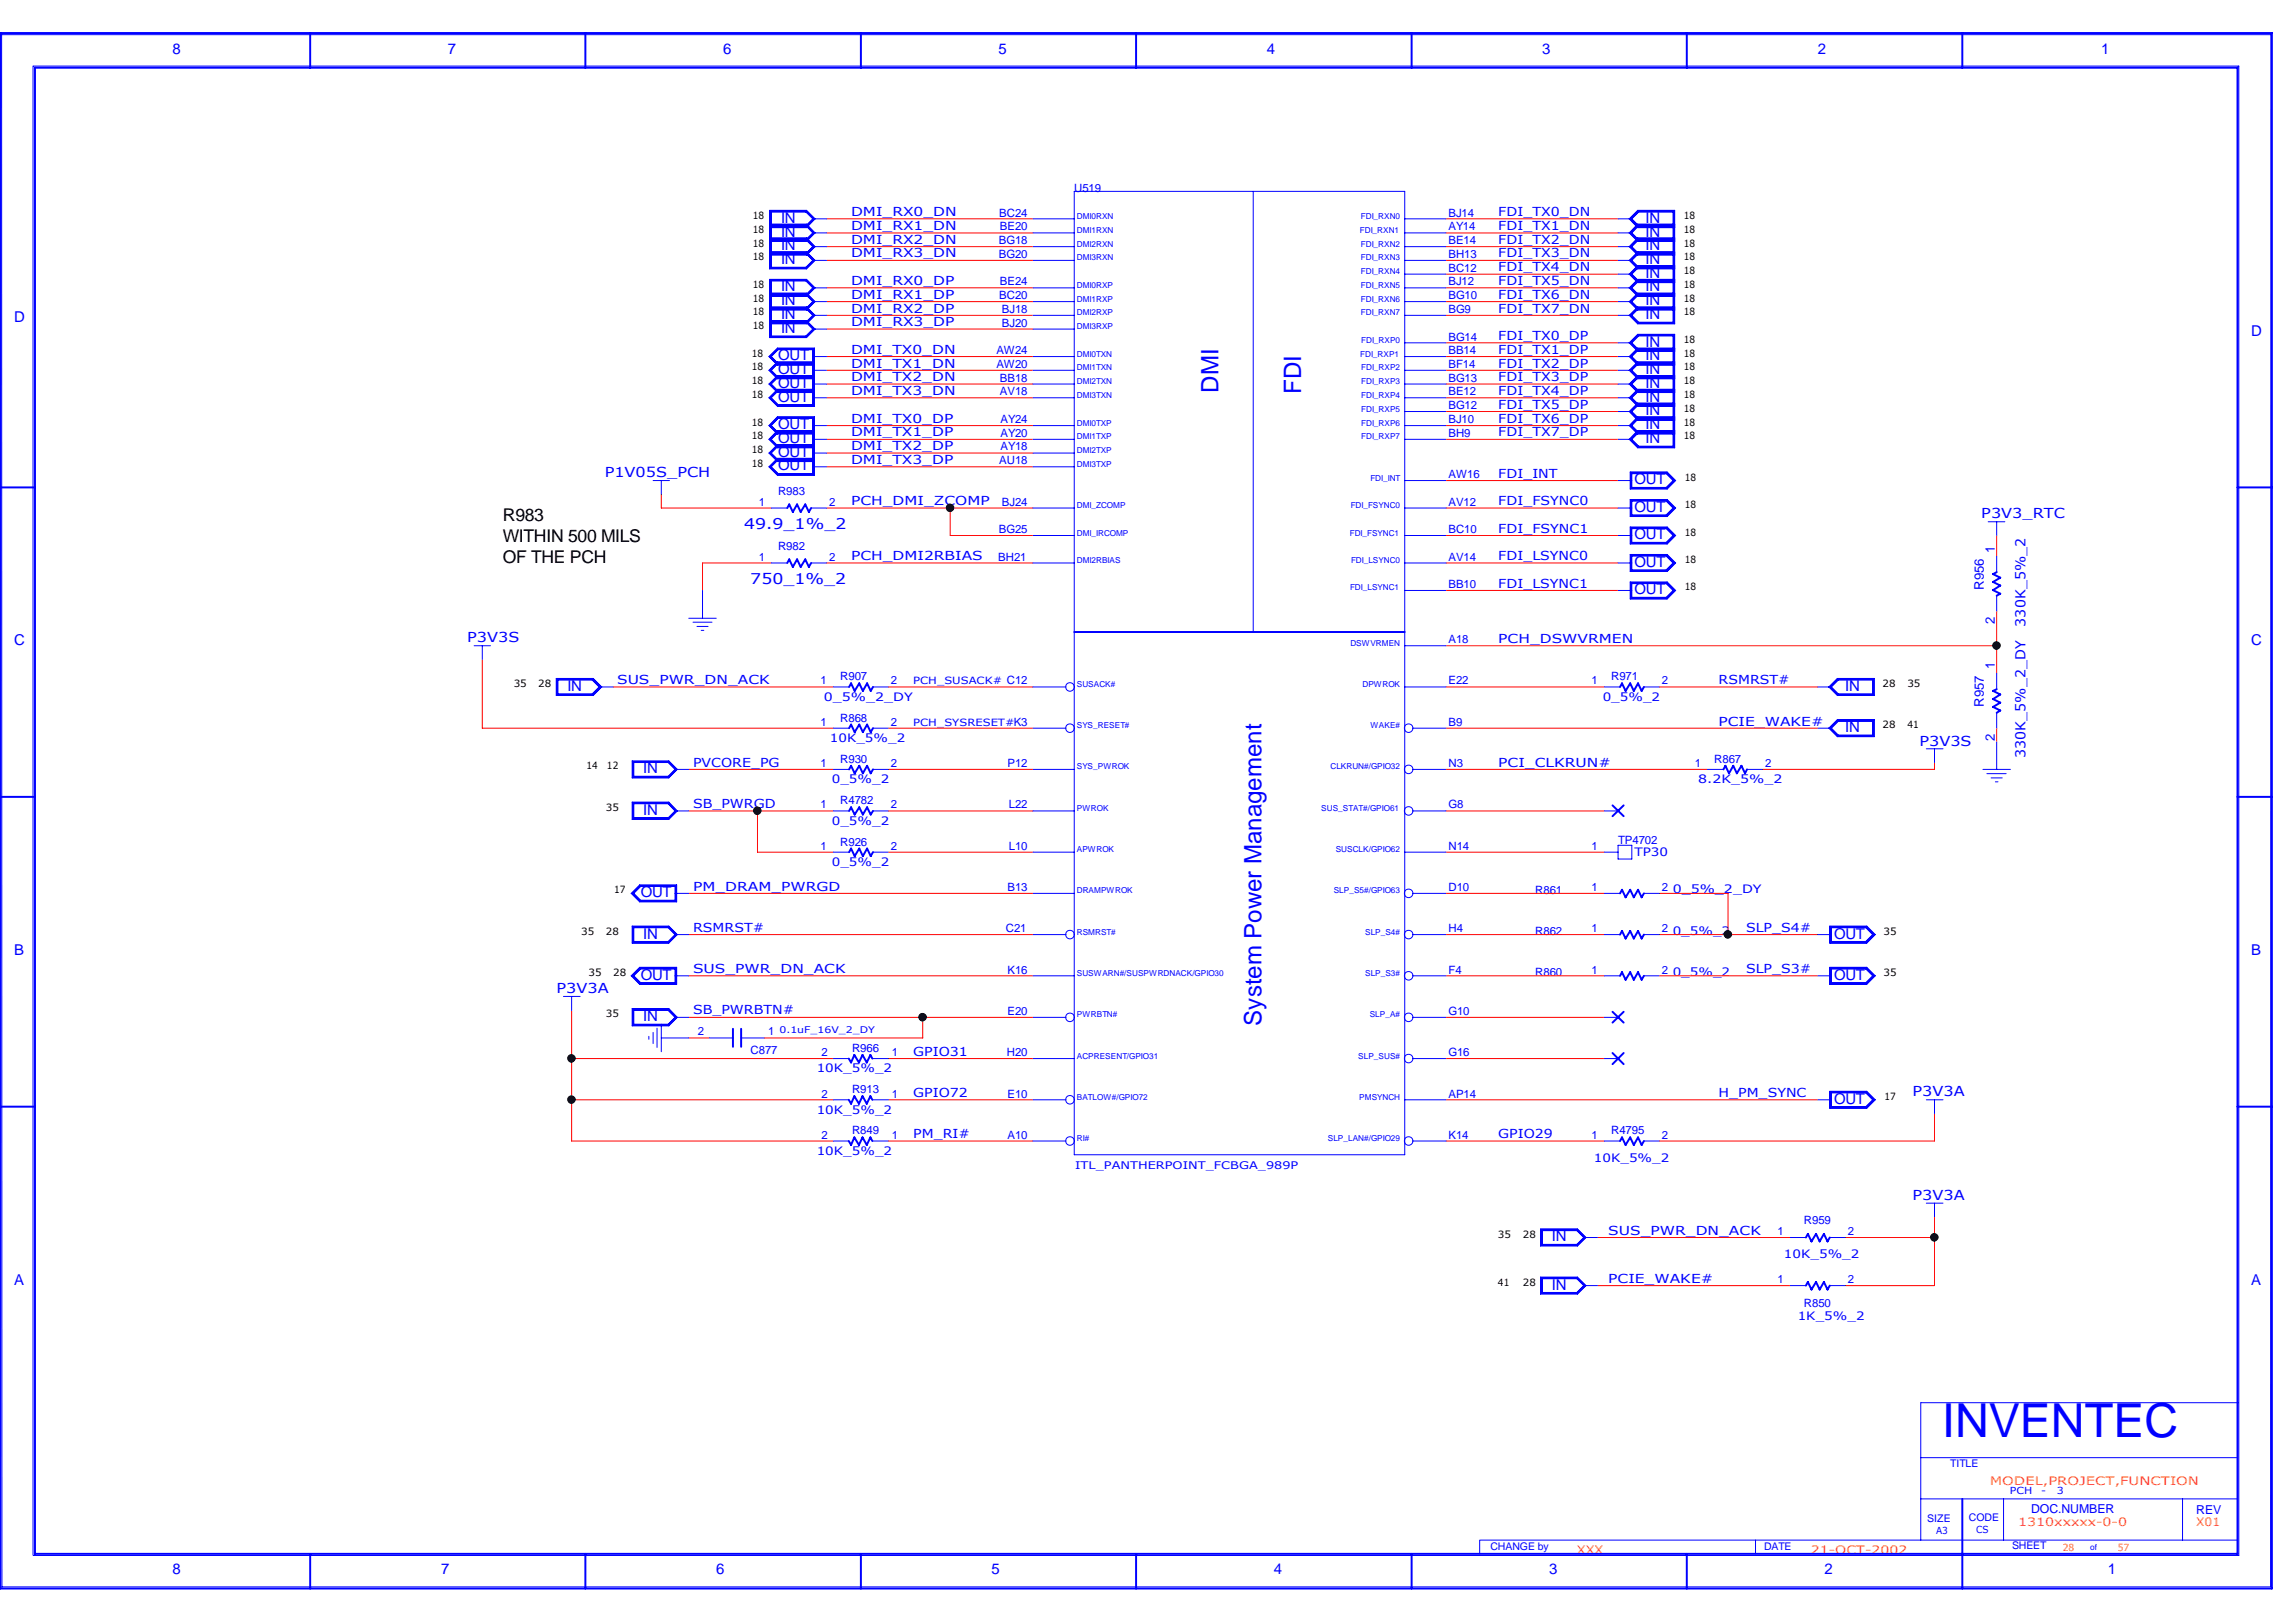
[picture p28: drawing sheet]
<svg xmlns="http://www.w3.org/2000/svg" width="297mm" height="210mm" viewBox="0 0 297 210" stroke-linecap="round" stroke-linejoin="round" font-family="sans-serif">
<defs><g id="words">
<text font-size="6.1" fill="#00f" x="251.2" y="186">INVENTEC</text>
<g font-size="3.1" fill="#00f">
<text x="157.6" y="50.8" transform="rotate(-90 157.6 50.8)">DMI</text>
<text x="168.4" y="51" transform="rotate(-90 168.4 51)">FDI</text>
<text x="163.2" y="132.7" transform="rotate(-90 163.2 132.7)">System Power Management</text>
</g>
<g font-size="2.3">
<text x="65.1" y="70.1">WITHIN 500 MILS</text>
<text x="65.1" y="67.5">R983</text>
<text x="65.1" y="72.8">OF THE PCH</text>
</g>
<g font-size="1.9" fill="#00f">
<text x="22.3" y="6.9">8</text>
<text x="58" y="6.9">7</text>
<text x="93.6" y="6.9">6</text>
<text x="129.2" y="6.9">5</text>
<text x="163.9" y="6.9">4</text>
<text x="199.5" y="6.9">3</text>
<text x="235.2" y="6.9">2</text>
<text x="271.8" y="6.9">1</text>
<text x="101" y="28.8">IN</text>
<text x="212.9" y="28.8">IN</text>
<text x="101" y="34.2">IN</text>
<text x="101" y="32.4">IN</text>
<text x="101" y="30.6">IN</text>
<text x="212.9" y="35.9">IN</text>
<text x="212.9" y="34.2">IN</text>
<text x="212.9" y="32.4">IN</text>
<text x="212.9" y="30.6">IN</text>
<text x="1.8" y="41.7">D</text>
<text x="101" y="41.3">IN</text>
<text x="101" y="39.5">IN</text>
<text x="101" y="37.7">IN</text>
<text x="212.9" y="41.3">IN</text>
<text x="212.9" y="39.5">IN</text>
<text x="212.9" y="37.7">IN</text>
<text x="100.7" y="46.7">OUT</text>
<text x="101" y="43.1">IN</text>
<text x="212.9" y="44.9">IN</text>
<text x="212.9" y="46.7">IN</text>
<text x="291.2" y="43.4">D</text>
<text x="100.7" y="52">OUT</text>
<text x="100.7" y="50.2">OUT</text>
<text x="100.7" y="48.4">OUT</text>
<text x="212.9" y="53.8">IN</text>
<text x="212.9" y="52">IN</text>
<text x="212.9" y="50.2">IN</text>
<text x="212.9" y="48.4">IN</text>
<text x="100.7" y="55.5">OUT</text>
<text x="100.7" y="59.1">OUT</text>
<text x="100.7" y="57.3">OUT</text>
<text x="212.9" y="57.3">IN</text>
<text x="212.9" y="55.5">IN</text>
<text x="100.7" y="60.9">OUT</text>
<text x="211.5" y="62.7">OUT</text>
<text x="96.3" y="68.5">49.9_1%_2</text>
<text x="211.5" y="69.8">OUT</text>
<text x="211.5" y="66.3">OUT</text>
<text x="97.1" y="75.6">750_1%_2</text>
<text x="211.5" y="76.9">OUT</text>
<text x="211.5" y="73.4">OUT</text>
<text x="1.8" y="83.5">C</text>
<text x="291.2" y="83.5">C</text>
<text x="73.4" y="89.4">IN</text>
<text x="238.7" y="89.4">IN</text>
<text x="238.7" y="94.7">IN</text>
<text x="83.2" y="100.1">IN</text>
<text x="83.2" y="105.4">IN</text>
<text x="82.9" y="116.1">OUT</text>
<text x="1.8" y="123.6">B</text>
<text x="83.2" y="121.5">IN</text>
<text x="237.3" y="121.5">OUT</text>
<text x="291.2" y="123.6">B</text>
<text x="82.9" y="126.8">OUT</text>
<text x="237.3" y="126.8">OUT</text>
<text x="83.2" y="132.1">IN</text>
<text x="237.3" y="142.8">OUT</text>
<text x="200.8" y="160.6">IN</text>
<text x="1.8" y="166.3">A</text>
<text x="200.8" y="166.9">IN</text>
<text x="291.2" y="166.3">A</text>
<text x="22.3" y="203.7">8</text>
<text x="57.1" y="203.7">7</text>
<text x="92.7" y="203.7">6</text>
<text x="128.3" y="203.7">5</text>
<text x="164.8" y="203.7">4</text>
<text x="200.4" y="203.7">3</text>
<text x="236" y="203.7">2</text>
<text x="272.7" y="203.7">1</text>
</g>
<g font-size="1.8" fill="#00f">
<text x="78.2" y="61.7">P1V05S_PCH</text>
<text x="256.3" y="67.1">P3V3_RTC</text>
<text x="60.4" y="83.1">P3V3S</text>
<text x="262" y="81.1" transform="rotate(-90 262 81.1)">330K_5%_2</text>
<text x="248.3" y="96.5">P3V3S</text>
<text x="262" y="98.1" transform="rotate(-90 262 98.1)">330K_5%_2_DY</text>
<text x="72" y="128.5">P3V3A</text>
<text x="247.4" y="141.9">P3V3A</text>
<text x="247.4" y="155.2">P3V3A</text>
</g>
<g font-size="1.7" fill="#00f">
<text x="258.1" y="71.5" transform="rotate(-90 258.1 71.5)">1</text>
<text x="256.7" y="76.3" transform="rotate(-90 256.7 76.3)">R956</text>
<text x="258.1" y="80.7" transform="rotate(-90 258.1 80.7)">2</text>
<text x="258.1" y="86.6" transform="rotate(-90 258.1 86.6)">1</text>
<text x="256.7" y="91.5" transform="rotate(-90 256.7 91.5)">R957</text>
<text x="258.1" y="95.8" transform="rotate(-90 258.1 95.8)">2</text>
</g>
<g font-size="1.6" fill="#00f">
<text x="110.1" y="29.8">DMI_RX1_DN</text>
<text x="110.1" y="28">DMI_RX0_DN</text>
<text x="193.8" y="28">FDI_TX0_DN</text>
<text x="193.8" y="29.8">FDI_TX1_DN</text>
<text x="110.1" y="33.3">DMI_RX3_DN</text>
<text x="110.1" y="31.5">DMI_RX2_DN</text>
<text x="193.8" y="35.1">FDI_TX4_DN</text>
<text x="193.8" y="33.3">FDI_TX3_DN</text>
<text x="193.8" y="31.5">FDI_TX2_DN</text>
<text x="110.1" y="36.9">DMI_RX0_DP</text>
<text x="110.1" y="40.5">DMI_RX2_DP</text>
<text x="110.1" y="38.7">DMI_RX1_DP</text>
<text x="193.8" y="40.5">FDI_TX7_DN</text>
<text x="193.8" y="36.9">FDI_TX5_DN</text>
<text x="193.8" y="38.7">FDI_TX6_DN</text>
<text x="110.1" y="45.8">DMI_TX0_DN</text>
<text x="110.1" y="47.6">DMI_TX1_DN</text>
<text x="110.1" y="42.2">DMI_RX3_DP</text>
<text x="193.8" y="45.8">FDI_TX1_DP</text>
<text x="193.8" y="47.6">FDI_TX2_DP</text>
<text x="193.8" y="44">FDI_TX0_DP</text>
<text x="110.1" y="51.1">DMI_TX3_DN</text>
<text x="110.1" y="49.4">DMI_TX2_DN</text>
<text x="193.8" y="51.1">FDI_TX4_DP</text>
<text x="193.8" y="52.9">FDI_TX5_DP</text>
<text x="193.8" y="49.4">FDI_TX3_DP</text>
<text x="110.1" y="54.7">DMI_TX0_DP</text>
<text x="110.1" y="56.5">DMI_TX1_DP</text>
<text x="110.1" y="58.3">DMI_TX2_DP</text>
<text x="193.8" y="56.5">FDI_TX7_DP</text>
<text x="193.8" y="54.7">FDI_TX6_DP</text>
<text x="110.1" y="65.4">PCH_DMI_ZCOMP</text>
<text x="110.1" y="60">DMI_TX3_DP</text>
<text x="193.8" y="65.4">FDI_FSYNC0</text>
<text x="193.8" y="61.8">FDI_INT</text>
<text x="193.8" y="69">FDI_FSYNC1</text>
<text x="110.1" y="72.5">PCH_DMI2RBIAS</text>
<text x="193.8" y="76.1">FDI_LSYNC1</text>
<text x="193.8" y="72.5">FDI_LSYNC0</text>
<text x="193.8" y="83.2">PCH_DSWVRMEN</text>
<text x="79.8" y="88.5">SUS_PWR_DN_ACK</text>
<text x="222.3" y="88.5">RSMRST#</text>
<text x="222.3" y="93.9">PCIE_WAKE#</text>
<text x="89.7" y="99.2">PVCORE_PG</text>
<text x="193.8" y="99.2">PCI_CLKRUN#</text>
<text x="89.7" y="104.6">SB_PWRGD</text>
<text x="89.7" y="115.3">PM_DRAM_PWRGD</text>
<text x="89.7" y="125.9">SUS_PWR_DN_ACK</text>
<text x="89.7" y="120.6">RSMRST#</text>
<text x="225.9" y="120.6">SLP_S4#</text>
<text x="225.9" y="125.9">SLP_S3#</text>
<text x="89.7" y="131.3">SB_PWRBTN#</text>
<text x="118.1" y="136.6">GPIO31</text>
<text x="118.1" y="142">GPIO72</text>
<text x="222.3" y="142">H_PM_SYNC</text>
<text x="118.1" y="147.3">PM_RI#</text>
<text x="193.8" y="147.3">GPIO29</text>
<text x="208.1" y="159.8">SUS_PWR_DN_ACK</text>
<text x="208.1" y="166">PCIE_WAKE#</text>
<text x="262.8" y="195.8">DOC.NUMBER</text>
<text x="284.1" y="195.9">REV</text>
</g>
<g font-size="1.5" fill="#00f">
<text x="129.3" y="28">BC24</text>
<text x="129.4" y="29.8">BE20</text>
<text x="139" y="24.8">U519</text>
<text x="187.4" y="29.8">AY14</text>
<text x="187.4" y="28">BJ14</text>
<text x="129.2" y="33.4">BG20</text>
<text x="129.2" y="31.6">BG18</text>
<text x="187.4" y="35.1">BC12</text>
<text x="187.4" y="33.4">BH13</text>
<text x="187.4" y="31.6">BE14</text>
<text x="129.3" y="38.7">BC20</text>
<text x="129.4" y="36.9">BE24</text>
<text x="129.6" y="40.5">BJ18</text>
<text x="187.4" y="40.5">BG9</text>
<text x="187.4" y="38.7">BG10</text>
<text x="187.4" y="36.9">BJ12</text>
<text x="128.9" y="47.6">AW20</text>
<text x="128.9" y="45.8">AW24</text>
<text x="129.6" y="42.3">BJ20</text>
<text x="187.4" y="47.6">BF14</text>
<text x="187.4" y="45.8">BB14</text>
<text x="187.4" y="44.1">BG14</text>
<text x="129.4" y="51.2">AV18</text>
<text x="129.4" y="49.4">BB18</text>
<text x="187.4" y="53">BG12</text>
<text x="187.4" y="51.2">BE12</text>
<text x="187.4" y="49.4">BG13</text>
<text x="129.5" y="54.7">AY24</text>
<text x="129.5" y="58.3">AY18</text>
<text x="129.5" y="56.5">AY20</text>
<text x="187.4" y="56.5">BH9</text>
<text x="187.4" y="54.7">BJ10</text>
<text x="98.2" y="65.4">1</text>
<text x="100.7" y="64">R983</text>
<text x="107.3" y="65.4">2</text>
<text x="129.3" y="60.1">AU18</text>
<text x="129.6" y="65.4">BJ24</text>
<text x="187.4" y="61.8">AW16</text>
<text x="187.4" y="65.4">AV12</text>
<text x="100.7" y="71.1">R982</text>
<text x="129.2" y="69">BG25</text>
<text x="187.4" y="69">BC10</text>
<text x="98.2" y="72.6">1</text>
<text x="107.3" y="72.6">2</text>
<text x="129.2" y="72.6">BH21</text>
<text x="187.4" y="76.1">BB10</text>
<text x="187.4" y="72.6">AV14</text>
<text x="187.4" y="83.2">A18</text>
<text x="106.2" y="88.6">1</text>
<text x="108.7" y="88.1">R907</text>
<text x="115.3" y="88.6">2</text>
<text x="130.3" y="88.6">C12</text>
<text x="187.4" y="88.6">E22</text>
<text x="205.9" y="88.6">1</text>
<text x="208.4" y="88.1">R971</text>
<text x="215" y="88.6">2</text>
<text x="106.2" y="93.9">1</text>
<text x="106.6" y="90.7">0_5%_2_DY</text>
<text x="108.7" y="93.4">R868</text>
<text x="115.3" y="93.9">2</text>
<text x="131.1" y="93.9">K3</text>
<text x="187.4" y="93.9">B9</text>
<text x="207.3" y="90.7">0_5%_2</text>
<text x="106.2" y="99.3">1</text>
<text x="107.4" y="96">10K_5%_2</text>
<text x="107.6" y="101.3">0_5%_2</text>
<text x="108.7" y="98.7">R930</text>
<text x="115.3" y="99.3">2</text>
<text x="130.3" y="99.3">P12</text>
<text x="187.4" y="99.3">N3</text>
<text x="219.3" y="99.3">1</text>
<text x="219.7" y="101.3">8.2K_5%_2</text>
<text x="221.8" y="98.7">R867</text>
<text x="228.4" y="99.3">2</text>
<text x="106.2" y="104.6">1</text>
<text x="107.6" y="106.7">0_5%_2</text>
<text x="108.7" y="104.1">R4782</text>
<text x="115.3" y="104.6">2</text>
<text x="130.5" y="104.6">L22</text>
<text x="187.4" y="104.6">G8</text>
<text x="106.2" y="109.9">1</text>
<text x="107.6" y="112.1">0_5%_2</text>
<text x="108.7" y="109.4">R926</text>
<text x="115.3" y="109.9">2</text>
<text x="130.5" y="109.9">L10</text>
<text x="187.4" y="109.9">N14</text>
<text x="205.9" y="109.9">1</text>
<text x="209.3" y="109.2">TP4702</text>
<text x="211.5" y="110.8">TP30</text>
<text x="130.3" y="115.3">B13</text>
<text x="187.4" y="115.3">D10</text>
<text x="198.6" y="115.7">R861</text>
<text x="205.9" y="115.3">1</text>
<text x="215" y="115.3">2</text>
<text x="216.4" y="115.6">0_5%_2_DY</text>
<text x="130.1" y="120.6">C21</text>
<text x="130.3" y="126">K16</text>
<text x="187.4" y="120.6">H4</text>
<text x="187.4" y="126">F4</text>
<text x="198.6" y="121">R862</text>
<text x="205.9" y="126">1</text>
<text x="205.9" y="120.6">1</text>
<text x="215" y="126">2</text>
<text x="215" y="120.6">2</text>
<text x="216.4" y="120.9">0_5%_2</text>
<text x="130.3" y="131.3">E20</text>
<text x="187.4" y="131.3">G10</text>
<text x="198.6" y="126.3">R860</text>
<text x="216.4" y="126.3">0_5%_2</text>
<text x="90.3" y="134">2</text>
<text x="97.1" y="136.4">C877</text>
<text x="99.4" y="134">1</text>
<text x="106.3" y="136.7">2</text>
<text x="110.2" y="136.1">R966</text>
<text x="115.4" y="136.7">1</text>
<text x="130.3" y="136.7">H20</text>
<text x="187.4" y="136.7">G16</text>
<text x="105.7" y="138.8">10K_5%_2</text>
<text x="106.3" y="142">2</text>
<text x="110.2" y="141.5">R913</text>
<text x="115.4" y="142">1</text>
<text x="130.3" y="142">E10</text>
<text x="187.4" y="142">AP14</text>
<text x="105.7" y="149.4">10K_5%_2</text>
<text x="105.7" y="144.1">10K_5%_2</text>
<text x="106.3" y="147.4">2</text>
<text x="110.2" y="146.8">R849</text>
<text x="115.4" y="147.4">1</text>
<text x="130.3" y="147.4">A10</text>
<text x="187.4" y="147.4">K14</text>
<text x="205.9" y="147.4">1</text>
<text x="208.4" y="146.8">R4795</text>
<text x="215" y="147.4">2</text>
<text x="206.2" y="150.3">10K_5%_2</text>
<text x="230" y="159.8">1</text>
<text x="233.4" y="158.4">R959</text>
<text x="239.1" y="159.8">2</text>
<text x="230" y="166.1">1</text>
<text x="230.8" y="162.8">10K_5%_2</text>
<text x="239.1" y="166.1">2</text>
<text x="232.6" y="170.8">1K_5%_2</text>
<text x="233.4" y="169.1">R850</text>
</g>
<g font-size="1.5" fill="#ff8c00">
<text x="257.4" y="192.2">MODEL,PROJECT,FUNCTION</text>
<text x="261.1" y="197.5">1310xxxxx-0-0</text>
<text x="284.1" y="197.5">X01</text>
<text x="204" y="201.1">XXX</text>
<text x="234.3" y="201.1">21-OCT-2002</text>
</g>
<g font-size="1.4" fill="#00f">
<text x="139.1" y="151.3">ITL_PANTHERPOINT_FCBGA_989P</text>
<text x="252.3" y="189.9">TITLE</text>
<text x="249.3" y="197">SIZE</text>
<text x="254.7" y="196.8">CODE</text>
<text x="192.8" y="200.6">CHANGE by</text>
<text x="228.2" y="200.6">DATE</text>
<text x="260.3" y="200.4">SHEET</text>
</g>
<g font-size="1.3">
<text x="97.4" y="28.3">18</text>
<text x="217.8" y="28.3">18</text>
<text x="97.4" y="33.7">18</text>
<text x="97.4" y="31.9">18</text>
<text x="97.4" y="30.1">18</text>
<text x="217.8" y="35.5">18</text>
<text x="217.8" y="33.7">18</text>
<text x="217.8" y="30.1">18</text>
<text x="217.8" y="31.9">18</text>
<text x="97.4" y="40.8">18</text>
<text x="97.4" y="39">18</text>
<text x="97.4" y="37.3">18</text>
<text x="217.8" y="39">18</text>
<text x="217.8" y="40.8">18</text>
<text x="217.8" y="37.3">18</text>
<text x="97.3" y="46.1">18</text>
<text x="97.3" y="47.9">18</text>
<text x="97.4" y="42.6">18</text>
<text x="217.8" y="47.9">18</text>
<text x="217.8" y="46.1">18</text>
<text x="217.8" y="44.4">18</text>
<text x="97.3" y="51.5">18</text>
<text x="97.3" y="49.7">18</text>
<text x="217.8" y="53.3">18</text>
<text x="217.8" y="51.5">18</text>
<text x="217.8" y="49.7">18</text>
<text x="97.3" y="56.9">18</text>
<text x="97.3" y="58.6">18</text>
<text x="97.3" y="55.1">18</text>
<text x="217.8" y="56.9">18</text>
<text x="217.8" y="55.1">18</text>
<text x="97.3" y="60.4">18</text>
<text x="218" y="62.2">18</text>
<text x="218" y="65.7">18</text>
<text x="218" y="69.3">18</text>
<text x="218" y="76.4">18</text>
<text x="218" y="72.9">18</text>
<text x="66.5" y="88.9">35</text>
<text x="69.6" y="88.9">28</text>
<text x="243.5" y="88.9">28</text>
<text x="246.8" y="88.9">35</text>
<text x="243.5" y="94.2">28</text>
<text x="246.8" y="94.2">41</text>
<text x="75.9" y="99.6">14</text>
<text x="78.5" y="99.6">12</text>
<text x="78.4" y="104.9">35</text>
<text x="79.5" y="115.6">17</text>
<text x="75.2" y="120.9">35</text>
<text x="78.4" y="120.9">28</text>
<text x="243.7" y="120.9">35</text>
<text x="76.2" y="126.3">35</text>
<text x="78.4" y="131.7">35</text>
<text x="79.3" y="126.3">28</text>
<text x="243.7" y="126.3">35</text>
<text x="243.8" y="142.3">17</text>
<text x="193.8" y="160.1">35</text>
<text x="197" y="160.1">28</text>
<text x="193.8" y="166.4">41</text>
<text x="197" y="166.4">28</text>
</g>
<g font-size="1.3" fill="#00f">
<text x="118.1" y="88.5">PCH_SUSACK#</text>
<text x="118.1" y="93.9">PCH_SYSRESET#</text>
<text x="260" y="193.4">PCH</text>
<text x="264.1" y="193.4">-</text>
<text x="266.1" y="193.4">3</text>
<text x="250.5" y="198.5">A3</text>
<text x="255.6" y="198.4">CS</text>
</g>
<g font-size="1.3" fill="#ff8c00">
<text x="266.9" y="200.7">28</text>
<text x="274" y="200.7">57</text>
</g>
<text font-size="1.2" fill="#00f" x="100.8" y="133.6">0.1uF_16V_2_DY</text>
<g font-size="1.1" fill="#00f">
<text x="139.3" y="28.3">DMI0RXN</text>
<text x="176.1" y="28.3">FDI_RXN0</text>
<text x="139.3" y="33.7">DMI3RXN</text>
<text x="139.3" y="31.9">DMI2RXN</text>
<text x="139.3" y="30.1">DMI1RXN</text>
<text x="175.9" y="30.1">FDI_RXN1</text>
<text x="176.1" y="35.5">FDI_RXN4</text>
<text x="176.1" y="33.7">FDI_RXN3</text>
<text x="176.1" y="31.9">FDI_RXN2</text>
<text x="139.3" y="40.8">DMI2RXP</text>
<text x="139.3" y="39">DMI1RXP</text>
<text x="139.3" y="37.3">DMI0RXP</text>
<text x="176.1" y="40.8">FDI_RXN7</text>
<text x="176.1" y="39">FDI_RXN6</text>
<text x="176.1" y="37.3">FDI_RXN5</text>
<text x="139.3" y="47.9">DMI1TXN</text>
<text x="139.3" y="46.1">DMI0TXN</text>
<text x="139.3" y="42.6">DMI3RXP</text>
<text x="176" y="46.1">FDI_RXP1</text>
<text x="176.1" y="47.9">FDI_RXP2</text>
<text x="176.1" y="44.4">FDI_RXP0</text>
<text x="139.3" y="51.5">DMI3TXN</text>
<text x="139.3" y="49.7">DMI2TXN</text>
<text x="176.1" y="53.3">FDI_RXP5</text>
<text x="176.1" y="51.5">FDI_RXP4</text>
<text x="176.1" y="49.7">FDI_RXP3</text>
<text x="139.3" y="58.6">DMI2TXP</text>
<text x="139.3" y="56.9">DMI1TXP</text>
<text x="139.3" y="55.1">DMI0TXP</text>
<text x="176.1" y="56.9">FDI_RXP7</text>
<text x="176.1" y="55.1">FDI_RXP6</text>
<text x="139.3" y="65.7">DMI_ZCOMP</text>
<text x="139.3" y="60.4">DMI3TXP</text>
<text x="174.7" y="65.7">FDI_FSYNC0</text>
<text x="177.3" y="62.2">FDI_INT</text>
<text x="139.3" y="69.3">DMI_IRCOMP</text>
<text x="174.6" y="69.3">FDI_FSYNC1</text>
<text x="139.3" y="72.9">DMI2RBIAS</text>
<text x="174.7" y="76.4">FDI_LSYNC1</text>
<text x="174.8" y="72.9">FDI_LSYNC0</text>
<text x="174.7" y="83.6">DSWVRMEN</text>
<text x="139.3" y="88.9">SUSACK#</text>
<text x="176.3" y="88.9">DPWROK</text>
<text x="139.3" y="94.2">SYS_RESET#</text>
<text x="177.3" y="94.2">WAKE#</text>
<text x="139.3" y="99.6">SYS_PWROK</text>
<text x="172.1" y="99.6">CLKRUN#/GPIO32</text>
<text x="139.3" y="104.9">PWROK</text>
<text x="170.9" y="104.9">SUS_STAT#/GPIO61</text>
<text x="139.3" y="110.3">APWROK</text>
<text x="172.8" y="110.3">SUSCLK/GPIO62</text>
<text x="139.3" y="115.6">DRAMPWROK</text>
<text x="172.5" y="115.6">SLP_S5#/GPIO63</text>
<text x="139.3" y="120.9">RSMRST#</text>
<text x="176.6" y="120.9">SLP_S4#</text>
<text x="139.3" y="131.7">PWRBTN#</text>
<text x="139.3" y="126.3">SUSWARN#/SUSPWRDNACK/GPIO30</text>
<text x="176.6" y="126.3">SLP_S3#</text>
<text x="177.2" y="131.7">SLP_A#</text>
<text x="139.3" y="137">ACPRESENT/GPIO31</text>
<text x="175.7" y="137">SLP_SUS#</text>
<text x="139.3" y="142.3">BATLOW#/GPIO72</text>
<text x="175.8" y="142.3">PMSYNCH</text>
<text x="139.3" y="147.7">RI#</text>
<text x="171.8" y="147.7">SLP_LAN#/GPIO29</text>
<text x="270.4" y="200.6">of</text>
</g>
</g></defs>
<g fill="none" stroke="#f00" stroke-width=".13">
<path d="M106.9 39h26.7M106.9 37.3h26.7M106.9 33.7h26.7M106.9 31.9h26.7M106.9 30.1h26.7M106.9 28.3h26.7M187.1 39h22.2M187.1 37.3h22.2M187.1 33.7h22.2M187.1 31.9h22.2M187.1 30.1h22.2M187.1 28.3h22.2"/>
<path d="M187.1 35.5h22.2M106.9 56.9h26.7M106.9 58.6h26.7M106.9 55.1h26.7M106.9 51.5h26.7M106.9 49.7h26.7M106.9 46.1h26.7M106.9 47.9h26.7M106.9 40.8h26.7M106.9 42.6h26.7M187.1 56.9h22.2M187.1 55.1h22.2"/>
<path d="M187.1 51.5h22.2M187.1 49.7h22.2M187.1 46.1h22.2M187.1 47.9h22.2M187.1 40.8h22.2M187.1 53.3h22.2M187.1 44.4h22.2M85.6 64v1.7h14.2M99.8 72.9h-8.9v3.5M106.9 65.7h26.7M106.9 72.9h26.7M106.9 60.4h26.7"/>
<path d="M122.9 65.7v3.6h10.7M187.1 69.3h22.2M187.1 65.7h22.2M187.1 72.9h22.2M187.1 76.4h22.2M187.1 62.2h22.2M258.3 69.3v2.7M258.3 79.1v8M62.4 85.3v8.9h45.4M79.3 88.9h28.5M89.1 99.6h18.7M114.9 99.6h18.7"/>
<path d="M114.9 94.2h18.7M114.9 88.9h18.7M187.1 83.6h71.2M187.1 99.6h33.8M187.1 94.2h48.1M187.1 88.9h20.5M214.7 88.9h20.5M250.3 98.7v.9h-22.3M258.3 94.2v1.8M89.1 104.9h18.7M89.1 115.6h44.5M98 104.9v5.4h9.8"/>
<path d="M114.9 110.3h18.7M114.9 104.9h18.7M187.1 110.3h20.5M187.1 104.9h20.5M187.1 115.6h20.5M214.7 115.6h8.9v5.3M74 130.8v16.9h33.8M74 137h33.8M89.1 131.7h44.5M89.1 134.3h2.7M89.1 120.9h44.5M89.1 126.3h44.5"/>
<path d="M114.9 137h18.7M119.4 131.7v2.6h-20.5M187.1 131.7h20.5M187.1 120.9h20.5M187.1 137h20.5M187.1 126.3h20.5M214.7 120.9h20.5M214.7 126.3h20.5M74 142.3h33.8M114.9 147.7h18.7M114.9 142.3h18.7M187.1 147.7h20.5"/>
<path d="M187.1 142.3h48.1M250.3 144.1v3.6h-35.6M250.3 157.5v8.9h-11.6M206.7 166.4h24.9M206.7 160.1h24.9M238.7 160.1h11.6"/>
</g>
<g fill="none" stroke="#00f" stroke-width=".13">
<path d="M.2 4.4l.1 201M.3 4.5h293.4M4.3 8.6v192.7M4.3 8.6h285.3v192.7h-285.3M293.8 4.5l-.1 200.9h-293.4M99.6 29.5h4.7l1.1-1.2-1.1-1.1h-4.7v7.6h4.7l1.1-1.1-1.1-1.1h-4.7M99.6 38.4h4.7l1.1-1.1-1.1-1.1h-4.7v7.5h4.7l1.1-1.1-1.1-1.1h-4.7M99.6 29h4.7l1.1 1.1-1.1 1.1h-4.7M99.6 30.8h4.7l1.1 1.1-1.1 1.1h-4.7M99.6 37.9h4.7l1.1 1.1-1.1 1.1h-4.7M99.6 39.7h4.7l1.1 1.1-1.1 1.1h-4.7M99.6 29.4h4.7l1.1-1.1-1.1-1h-4.7v7.4h4.7l1.1-1-1.1-1.1h-4.7"/>
<path d="M99.6 38.3h4.7l1.1-1-1.1-1.1h-4.7v7.4h4.7l1.1-1-1.1-1h-4.7M99.6 29.1h4.7l1.1 1-1.1 1.1h-4.7M99.6 30.9h4.7l1.1 1-1.1 1h-4.7M99.6 38h4.7l1.1 1-1.1 1h-4.7M99.6 39.8h4.7l1.1 1-1.1 1h-4.7M99.7 29.3h4.6l.9-1-.9-.9h-4.6v7.2h4.6l.9-.9-.9-1h-4.6M99.7 38.2h4.6l.9-.9-.9-1h-4.6v7.3h4.6l.9-1-.9-1h-4.6M99.7 29.2h4.6l.9 .9-.9 1h-4.6M99.7 30.9h4.6l.9 1-.9 1h-4.6M99.7 38.1h4.6l.9 .9-.9 1h-4.6M99.7 39.8h4.6l.9 1-.9 1h-4.6M99.8 29.2h4.5"/>
<path d="M99.8 31h4.5M99.8 32.8h4.5M99.8 38.1h4.5M99.8 39.9h4.5M104.3 29.2l.9 .9M104.3 31l.9 .9M104.3 32.8l.9 .9M104.3 38.1l.9 .9M104.3 39.9l.9 .9M105.2 28.3h1.7M105.2 30.1h1.7M105.2 31.9h1.7"/>
<path d="M105.2 33.7h1.7M105.2 37.3h1.7M105.2 39h1.7M105.2 37.3l-.9-.9h-4.5v7.1h4.5l.9-.9M105.2 28.3l-.9-.9h-4.5v7.2h4.5l.9-.9M105.2 28.3l-.9 .9M105.2 30.1l-.9 .9M105.2 31.9l-.9 .9M105.2 37.3l-.9 .8M105.2 39l-.9 .9M133.6 28.3h5.4M133.6 30.1h5.4"/>
<path d="M133.6 31.9h5.4M133.6 33.7h5.4M133.6 37.3h5.4M133.6 39h5.4M139 24.8h42.7v124.6h-42.7zM162.1 24.8v57M181.7 28.3h5.4M181.7 30.1h5.4M181.7 31.9h5.4M181.7 33.7h5.4M181.7 37.3h5.4M181.7 39h5.4"/>
<path d="M181.7 35.5h5.4M209.3 28.3h1.8M209.3 30.1h1.8M209.3 31.9h1.8M209.3 33.7h1.8M209.3 37.3h1.8M209.3 39h1.8M209.3 35.5h1.8M211.1 28.3l.9-.9h4.4v14.3h-4.4l-.9-.9M211.1 28.3l.9 .9M211.1 30.1l.9 .9M211.1 31.9l.9 .9"/>
<path d="M211.1 33.7l.9 .9M211.1 37.3l.9 .8M211.1 39l.9 .9M211.1 35.5l.9 .9M212 29.2h4.4M212 31h4.4M212 32.8h4.4M212 34.6h4.4M212 38.1h4.4M212 36.4h4.4M212 39.9h4.4M212 29.2l-.9 .9"/>
<path d="M212 31l-.9 .9M212 32.8l-.9 .9M212 36.4l-.9 .9M212 38.1l-.9 .9M212 34.6l-.9 .9M212 39.9l-.9 .9M216.5 29.3h-4.5l-1-1 1-.9h4.5v14.4h-4.5l-1-1 1-1h4.5M216.5 29.2h-4.5l-1 .9 1 1h4.5M216.5 30.9h-4.5l-1 1 1 1h4.5M216.5 32.7h-4.5l-1 1 1 .9h4.5M216.5 36.3h-4.5l-1 1 1 .9h4.5M216.5 38.1h-4.5l-1 .9 1 1h4.5"/>
<path d="M216.5 34.5h-4.5l-1 1 1 .9h4.5M216.6 29.4h-4.7l-1-1.1 1-1h4.7v14.5h-4.7l-1-1 1-1h4.7M216.6 29.1h-4.7l-1 1 1 1.1h4.7M216.6 30.9h-4.7l-1 1 1 1h4.7M216.6 32.6h-4.7l-1 1.1 1 1h4.7M216.6 36.2h-4.7l-1 1.1 1 1h4.7M216.6 38h-4.7l-1 1 1 1h4.7M216.6 34.4h-4.7l-1 1.1 1 1h4.7M216.7 29.5h-4.8l-1.1-1.2 1.1-1.1h4.8v14.7h-4.8l-1.1-1.1 1.1-1.1h4.8M216.7 29h-4.8l-1.1 1.1 1.1 1.1h4.8M216.7 30.8h-4.8l-1.1 1.1 1.1 1.1h4.8M216.7 32.6h-4.8l-1.1 1.1 1.1 1.1h4.8"/>
<path d="M216.7 36.2h-4.8l-1.1 1.1 1.1 1.1h4.8M216.7 37.9h-4.8l-1.1 1.1 1.1 1.1h4.8M216.7 34.4h-4.8l-1.1 1.1 1.1 1.1h4.8M99.8 41.7h4.5M100.7 47h4.5M100.7 47l-.9-.9 .9-.8h4.5v7.1h-4.5l-.9-.9 .9-.9M100.7 48.8h4.5M100.7 50.6h4.5M100.7 56h4.5M100.7 56l-.9-.9 .9-1h4.5v7.2h-4.5l-.9-.9 .9-.9M100.7 57.7h4.5M100.7 47l-.9 .9 .9 .9"/>
<path d="M100.7 48.8l-.9 .9 .9 .9M100.7 56l-.9 .9 .9 .8M100.7 59.5h4.5M100.7 57.7l-.9 .9 .9 .9M104.3 41.7l.9 .9M105.2 40.8h1.7M105.2 42.6h1.7M105.2 46.1h1.7M105.2 47.9h1.7M105.2 49.7h1.7M105.2 51.5h1.7M105.2 55.1h1.7"/>
<path d="M105.2 56.9h1.7M105.2 58.6h1.7M105.2 40.8l-.9 .9M105.2 47.1h-4.5l-1-1 1-.9h4.5v7.3h-4.5l-1-1 1-1h4.5M105.2 46.9h-4.5l-1 1 1 1h4.5M105.2 48.8h-4.5l-1 .9 1 1h4.5M105.2 56h-4.5l-1-.9 1-1h4.5v7.2h-4.5l-1-.9 1-1h4.5M105.2 55.9h-4.5l-1 1 1 .9h4.5M105.2 57.7h-4.5l-1 .9 1 1h4.5M105.3 47.2h-4.7l-1-1.1 1-1h4.7v7.4h-4.7l-1-1 1-1h4.7M105.3 46.9h-4.7l-1 1 1 1.1h4.7M105.3 48.7h-4.7l-1 1 1 1.1h4.7"/>
<path d="M105.3 56.1h-4.7l-1-1 1-1.1h4.7v7.4h-4.7l-1-1 1-1h4.7M105.3 55.8h-4.7l-1 1.1 1 1h4.7M105.3 57.6h-4.7l-1 1 1 1h4.7M105.4 47.2h-4.8l-1.1-1.1 1.1-1.1h4.8v7.6h-4.8l-1.1-1.1 1.1-1.1h4.8M105.4 46.8h-4.8l-1.1 1.1 1.1 1.1h4.8M105.4 48.6h-4.8l-1.1 1.1 1.1 1.1h4.8M105.4 56.2h-4.8l-1.1-1.1 1.1-1.2h4.8v7.6h-4.8l-1.1-1.1 1.1-1.1h4.8M105.4 55.7h-4.8l-1.1 1.2 1.1 1.1h4.8M105.4 57.5h-4.8l-1.1 1.1 1.1 1.1h4.8M133.6 40.8h5.4M133.6 42.6h5.4M133.6 46.1h5.4"/>
<path d="M133.6 47.9h5.4M133.6 49.7h5.4M133.6 51.5h5.4M133.6 55.1h5.4M133.6 56.9h5.4M133.6 58.6h5.4M181.7 40.8h5.4M181.7 46.1h5.4M181.7 47.9h5.4M181.7 49.7h5.4M181.7 51.5h5.4M181.7 55.1h5.4"/>
<path d="M181.7 56.9h5.4M181.7 44.4h5.4M181.7 53.3h5.4M209.3 40.8h1.8M209.3 46.1h1.8M209.3 47.9h1.8M209.3 49.7h1.8M209.3 51.5h1.8M209.3 55.1h1.8M209.3 56.9h1.8M209.3 44.4h1.8M209.3 53.3h1.8"/>
<path d="M211.1 44.4l.9-.9h4.4v14.2h-4.4l-.9-.8M211.1 46.1l.9 .9M211.1 47.9l.9 .9M211.1 44.4l.9 .9M211.1 49.7l.9 .9M211.1 51.5l.9 .9M211.1 55.1l.9 .9M211.1 53.3l.9 .8M212 47h4.4M212 45.3h4.4M212 45.3l-.9 .8M212 48.8h4.4"/>
<path d="M212 47l-.9 .9M212 50.6h4.4M212 48.8l-.9 .9M212 52.4h4.4M212 50.6l-.9 .9M212 56h4.4M212 54.1h4.4M212 54.1l-.9 1M212 52.4l-.9 .9M212 56l-.9 .9M216.5 45.2h-4.5l-1 .9 1 1h4.5M216.5 45.3h-4.5l-1-.9 1-1h4.5v14.4h-4.5l-1-.9 1-1h4.5"/>
<path d="M216.5 46.9h-4.5l-1 1 1 1h4.5M216.5 48.8h-4.5l-1 .9 1 1h4.5M216.5 50.5h-4.5l-1 1 1 1h4.5M216.5 54.1h-4.5l-1 1 1 .9h4.5M216.5 52.3h-4.5l-1 1 1 .9h4.5M216.6 45.1h-4.7l-1 1 1 1.1h4.7M216.6 45.4h-4.7l-1-1 1-1.1h4.7v14.6h-4.7l-1-1 1-1.1h4.7M216.6 46.9h-4.7l-1 1 1 1.1h4.7M216.6 48.7h-4.7l-1 1 1 1.1h4.7M216.6 50.5h-4.7l-1 1 1 1h4.7M216.6 54h-4.7l-1 1.1 1 1h4.7M216.6 52.2h-4.7l-1 1.1 1 1h4.7"/>
<path d="M216.7 45h-4.8l-1.1 1.1 1.1 1.1h4.8M216.7 45.5h-4.8l-1.1-1.1 1.1-1.1h4.8v14.7h-4.8l-1.1-1.1 1.1-1.2h4.8M216.7 46.8h-4.8l-1.1 1.1 1.1 1.1h4.8M216.7 48.6h-4.8l-1.1 1.1 1.1 1.1h4.8M216.7 50.4h-4.8l-1.1 1.1 1.1 1.1h4.8M216.7 53.9h-4.8l-1.1 1.2 1.1 1.1h4.8M216.7 52.2h-4.8l-1.1 1.1 1.1 1.1h4.8M84.5 62.2h2.1M85.6 62.2v1.8M90.9 76.4v3.6M99.8 65.7h2.1M99.8 72.9h2.1"/>
<path d="M104.9 65.7h2M104.9 72.9h2M105.2 60.4h1.7M133.6 60.4h5.4M133.6 65.7h5.4M133.6 69.3h5.4M133.6 72.9h5.4M181.7 65.7h5.4M181.7 69.3h5.4M181.7 72.9h5.4M181.7 76.4h5.4M181.7 62.2h5.4"/>
<path d="M209.3 65.7h1.8M209.3 69.3h1.8M209.3 72.9h1.8M209.3 76.4h1.8M209.3 62.2h1.8M210.9 61.1h4.8l1.1 1.1-1.1 1.1h-4.8zM210.9 64.6h4.8l1.1 1.1-1.1 1.1h-4.8zM210.9 68.2h4.8l1.1 1.1-1.1 1.1h-4.8zM210.9 71.8h4.8l1.1 1.1-1.1 1.1h-4.8zM210.9 75.3h4.8l1.1 1.1-1.1 1.1h-4.8zM210.9 61.1h4.7l1.1 1.1-1.1 1h-4.7zM210.9 64.7h4.7l1.1 1-1.1 1.1h-4.7z"/>
<path d="M210.9 68.3h4.7l1.1 1-1.1 1h-4.7zM210.9 71.8h4.7l1.1 1.1-1.1 1h-4.7zM210.9 75.4h4.7l1.1 1-1.1 1.1h-4.7zM211 61.2h4.6l1 1-1 1h-4.6zM211 64.8h4.6l1 .9-1 1h-4.6zM211 68.3h4.6l1 1-1 1h-4.6zM211 71.9h4.6l1 1-1 .9h-4.6zM211 75.5h4.6l1 .9-1 1h-4.6zM211.1 61.3h4.5l.8 .9-.8 .9h-4.5zM211.1 64.9h4.5l.8 .8-.8 .9h-4.5zM211.1 68.4h4.5l.8 .9-.8 .9h-4.5zM211.1 72h4.5l.8 .9-.8 .8h-4.5z"/>
<path d="M211.1 75.5h4.5l.8 .9-.8 .9h-4.5zM257.2 67.5h2.2M258.3 67.5v1.8M258.3 72v2M258.3 77.1v2M61.3 83.6h2.2M62.4 83.6v1.7M72 87.8h4.7l1.1 1.1-1.1 1.1h-4.7zM72 87.8h4.7l1.1 1.1-1.1 1h-4.7zM72.1 87.9h4.6l.9 1-.9 1h-4.6zM72.2 88h4.4l.9 .9-.9 .9h-4.4zM77.5 88.9h1.8"/>
<path d="M81.8 98.5h4.7l1.1 1.1-1.1 1.1h-4.7zM81.8 98.6h4.7l1 1-1 1h-4.7zM81.9 98.6h4.6l.9 1-.9 .9h-4.6zM82 98.7h4.4l.9 .9-.9 .9h-4.4zM87.3 99.6h1.8M89.1 80h3.6M89.7 80.5h2.4M90.2 81.1h1.4M90.7 81.6h.4M107.8 94.2h2.1M107.8 99.6h2.1M107.8 88.9h2.1"/>
<path d="M112.9 94.2h2M112.9 99.6h2M112.9 88.9h2M133.6 94.2h4.3M133.6 99.6h5.4M133.6 88.9h4.3M181.7 88.9h5.4M181.7 83.6h5.4M182.8 94.2h4.3M182.8 99.6h4.3M207.6 88.9h2M212.7 88.9h2"/>
<path d="M220.9 99.6h2.1M226 99.6h2M235.2 94.2h1.7M235.2 88.9h1.7M236.6 94.2l1.1-1.1h4.8v2.2h-4.8zM236.7 94.2l1-1h4.7v2h-4.7zM236.8 88.9l1-1h4.6v2h-4.6zM236.8 94.2l1-.9h4.6v1.9h-4.6zM236.9 94.2l.9-.9h4.5v1.8h-4.5zM237.7 87.8h4.8v2.2h-4.8l-1.1-1.1zM237.7 87.8h4.7v2.1h-4.7l-1-1zM237.8 88h4.5v1.8h-4.5l-.9-.9z"/>
<path d="M249.2 96.9h2.2M250.3 96.9v1.8M256.5 99.6h3.6M258.3 87.1v2.1M258.3 92.2v2M258.3 96v3.6M81.8 103.8h4.7l1.1 1.1-1.1 1.1h-4.7zM81.8 119.8h4.7l1.1 1.1-1.1 1.1h-4.7zM81.8 115.6l1-1h4.7v2h-4.7zM81.8 103.9h4.7l1 1-1 1.1h-4.7zM81.8 119.9h4.7l1 1-1 1.1h-4.7zM81.9 104h4.6l.9 .9-.9 1h-4.6z"/>
<path d="M81.9 120h4.6l.9 .9-.9 1h-4.6zM82 104h4.4l.9 .9-.9 .9h-4.4zM82 115.6l.9-.9h4.4v1.8h-4.4zM82.8 114.5h4.7v2.2h-4.7l-1.1-1.1zM82.8 114.6h4.6v2h-4.6l-.9-1zM87.3 115.6h1.8M87.3 104.9h1.8M107.8 104.9h2.1M107.8 110.3h2.1M112.9 104.9h2M112.9 110.3h2M133.6 115.6h5.4"/>
<path d="M133.6 104.9h5.4M133.6 110.3h5.4M181.7 110.3h5.4M182.8 115.6h4.3M182.8 104.9h4.3M207.6 115.6h2M207.6 104.9h1.7M207.6 110.3h1.7M209.3 109.4h1.8v1.8h-1.8zM212.7 115.6h2M236.7 119.8h4.8l1.1 1.1-1.1 1.1h-4.8zM236.8 119.9h4.7l1 1-1 1.1h-4.7z"/>
<path d="M236.9 120h4.5l1 .9-1 1h-4.5zM257 100.1h2.5M257.6 100.7h1.4M258.1 101.2h.4M72.9 128.9h2.2M74 128.9v1.9M81.7 126.3l1.1-1.1h4.7v2.2h-4.7zM81.8 130.5h4.7l1.1 1.2-1.1 1.1h-4.7zM81.8 126.3l1-1h4.7v2h-4.7zM81.8 130.6h4.7l1 1.1-1 1h-4.7zM81.9 126.3l.9-1h4.6v2h-4.6zM81.9 130.7h4.6l.9 1-.9 .9h-4.6z"/>
<path d="M82 120.1h4.4l.9 .8-.9 .9h-4.4zM82 130.8h4.4l.9 .9-.9 .8h-4.4zM82 126.3l.9-.9h4.4v1.8h-4.4zM83.9 134.1v.4M84.5 133.6v1.4M85 133.1v2.5M85.6 134.3h3.5M85.6 132.5v3.6M87.3 126.3h1.8M87.3 120.9h1.8M87.3 131.7h1.8M91.8 134.3h3"/>
<path d="M95.9 134.3h3M107.8 137h2M112.9 137h2M133.6 137h5.4M133.6 126.3h5.4M133.6 120.9h4.3M133.6 131.7h4.3M182.8 137h4.3M182.8 126.3h4.3M182.8 120.9h4.3M182.8 131.7h4.3M207.6 137h1.7"/>
<path d="M207.6 126.3h2M207.6 120.9h2M207.6 131.7h1.7M212.7 126.3h2M212.7 120.9h2M235.2 126.3h1.7M235.2 120.9h1.7M236.7 125.2h4.8l1.1 1.1-1.1 1.1h-4.8zM236.8 125.3h4.7l1 1-1 1h-4.7zM236.9 125.3h4.5l1 1-1 1h-4.5zM236.9 120.1h4.5l.9 .8-.9 .9h-4.5zM236.9 125.4h4.5l.9 .9-.9 .9h-4.5z"/>
<path d="M107.8 142.3h2M107.8 147.7h2M112.9 142.3h2M112.9 147.7h2M133.6 142.3h4.3M133.6 147.7h4.3M181.7 142.3h5.4M182.8 147.7h4.3M199.3 159h4.8l1.1 1.1-1.1 1.1h-4.8zM199.4 159.1h4.6l1.1 1-1.1 1.1h-4.6zM199.5 159.2h4.5l1 .9-1 1h-4.5zM199.5 159.3h4.5l.9 .8-.9 .9h-4.5z"/>
<path d="M207.6 147.7h2M212.7 147.7h2M235.2 142.3h1.7M236.7 141.2h4.8l1.1 1.1-1.1 1.1h-4.8zM236.8 141.3h4.7l1 1-1 1h-4.7zM236.9 141.4h4.5l1 .9-1 1h-4.5zM236.9 141.4h4.5l.9 .9-.9 .9h-4.5zM249.2 142.3h2.2M249.2 155.7h2.2M250.3 142.3v1.8M250.3 155.7v1.8M199.3 165.3h4.8l1.1 1.1-1.1 1.1h-4.8z"/>
<path d="M199.4 165.4h4.6l1.1 1-1.1 1h-4.6zM199.5 165.4h4.5l1 1-1 .9h-4.5zM199.5 165.5h4.5l.9 .9-.9 .9h-4.5zM204.9 160.1h1.8M204.9 166.4h1.8M231.6 160.1h2M231.6 166.4h2M236.7 160.1h2M236.7 166.4h2M191.4 199.3v1.8M191.5 199.3h98M227.1 199.3v1.8"/>
<path d="M248.5 181.5v17.8M248.5 194h41M248.5 188.6h41M248.6 181.5h41M259.2 194v5.3M282.4 194v5.3"/>
<circle cx="138.4" cy="94.2" r=".56"/>
<circle cx="138.4" cy="88.9" r=".56"/>
<circle cx="182.2" cy="99.6" r=".56"/>
<circle cx="182.2" cy="94.2" r=".56"/>
<circle cx="182.2" cy="115.6" r=".56"/>
<circle cx="182.2" cy="104.9" r=".56"/>
<circle cx="138.4" cy="120.9" r=".56"/>
<circle cx="138.4" cy="131.7" r=".56"/>
<circle cx="182.2" cy="120.9" r=".56"/>
<circle cx="182.2" cy="137" r=".56"/>
<circle cx="182.2" cy="131.7" r=".56"/>
<circle cx="182.2" cy="126.3" r=".56"/>
<circle cx="138.4" cy="147.7" r=".56"/>
<circle cx="138.4" cy="142.3" r=".56"/>
<circle cx="182.2" cy="147.7" r=".56"/>
</g>
<g fill="none" stroke="#00f" stroke-width=".25">
<path d="M0 4.3h293.9v201.3h-293.9zM40.1 4.3v4.5M75.7 4.3v4.5M111.4 4.3v4.5M147 4.3v4.5M182.6 4.3v4.5M218.2 4.3v4.5M253.9 4.3v4.5M289.5 8.8h-285v192.3h285M289.5 8.7v192.4M0 63.1h4.5M101.9 65.7l.2-.4 .5 1 .5-1 .5 1 .6-1 .4 1 .3-.6"/>
<path d="M101.9 72.9l.2-.5 .5 1 .5-1 .5 1 .6-1 .4 1 .3-.5M258.3 74l-.5 .3 1 .5-1 .5 1 .5-1 .6 1 .4-.5 .3M289.5 63.1h4.4M109.9 88.9l.2-.5 .5 1 .6-1 .4 1 .6-1 .4 1 .3-.5M109.9 94.2l.2-.4 .5 .9 .6-.9 .4 .9 .6-.9 .4 .9 .3-.5M109.9 99.6l.2-.5 .5 1 .6-1 .4 1 .6-1 .4 1 .3-.5M139 81.8h42.7M209.6 88.9l.2-.5 .5 1 .6-1 .5 1 .5-1 .5 1 .3-.5M223 99.6l.2-.5 .5 1 .5-1 .5 1 .6-1 .5 1 .2-.5M258.3 89.2l-.5 .2 1 .5-1 .6 1 .4-1 .6 1 .4-.5 .3M0 103.1h4.5M109.9 104.9l.2-.4 .5 .9 .6-.9 .4 .9 .6-.9 .4 .9 .3-.5"/>
<path d="M109.9 110.3l.2-.5 .5 1 .6-1 .4 1 .6-1 .4 1 .3-.5M208.6 104.2l1.5 1.4M209.6 115.6l.2-.5 .5 1 .6-1 .5 1 .5-1 .5 1 .3-.5M210.1 104.2l-1.5 1.4M289.5 103.1h4.4M94.8 133.1v2.4M95.9 133.1v2.4M109.8 137l.3 .5 .4-1 .6 1 .5-1 .5 1 .5-1 .3 .5M208.6 136.3l1.5 1.4M208.6 130.9l1.5 1.4M209.6 120.9l.2-.4 .5 1 .6-1 .5 1 .5-1 .5 1 .3-.6M209.6 126.3l.2-.5 .5 1 .6-1 .5 1 .5-1 .5 1 .3-.5"/>
<path d="M210.1 136.3l-1.5 1.4M210.1 130.9l-1.5 1.4M0 143.2h4.5M109.8 142.3l.3 .5 .4-.9 .6 .9 .5-.9 .5 .9 .5-.9 .3 .4M109.8 147.7l.3 .5 .4-1 .6 1 .5-1 .5 1 .5-1 .3 .5M209.6 147.7l.2-.5 .5 1 .6-1 .5 1 .5-1 .5 1 .3-.5M289.5 143.2h4.4M233.6 160.1l.3-.4 .5 1 .5-1 .5 1 .6-1 .4 1 .3-.6M233.6 166.4l.3-.5 .5 1 .5-1 .5 1 .6-1 .4 1 .3-.5M253.9 194v11.6M40.1 201.1v4.5M75.7 201.1v4.5"/>
<path d="M111.4 201.1v4.5M147 201.1v4.5M182.6 201.1v4.5M218.2 201.1v4.5"/>
</g>
<g fill="#000">
<circle cx="122.9" cy="65.7" r=".49"/>
<circle cx="258.3" cy="83.5" r=".49"/>
<circle cx="98" cy="104.9" r=".49"/>
<circle cx="73.9" cy="137" r=".49"/>
<circle cx="119.4" cy="131.6" r=".49"/>
<circle cx="223.5" cy="120.9" r=".49"/>
<circle cx="73.9" cy="142.3" r=".49"/>
<circle cx="250.2" cy="160.1" r=".49"/>
</g>
<g fill="none" stroke="#000" stroke-width=".13">
<circle cx="122.9" cy="65.7" r=".49"/>
<circle cx="258.3" cy="83.5" r=".49"/>
<circle cx="98" cy="104.9" r=".49"/>
<circle cx="73.9" cy="137" r=".49"/>
<circle cx="119.4" cy="131.6" r=".49"/>
<circle cx="223.5" cy="120.9" r=".49"/>
<circle cx="73.9" cy="142.3" r=".49"/>
<circle cx="250.2" cy="160.1" r=".49"/>
</g>
<use href="#words"/>
</svg>
